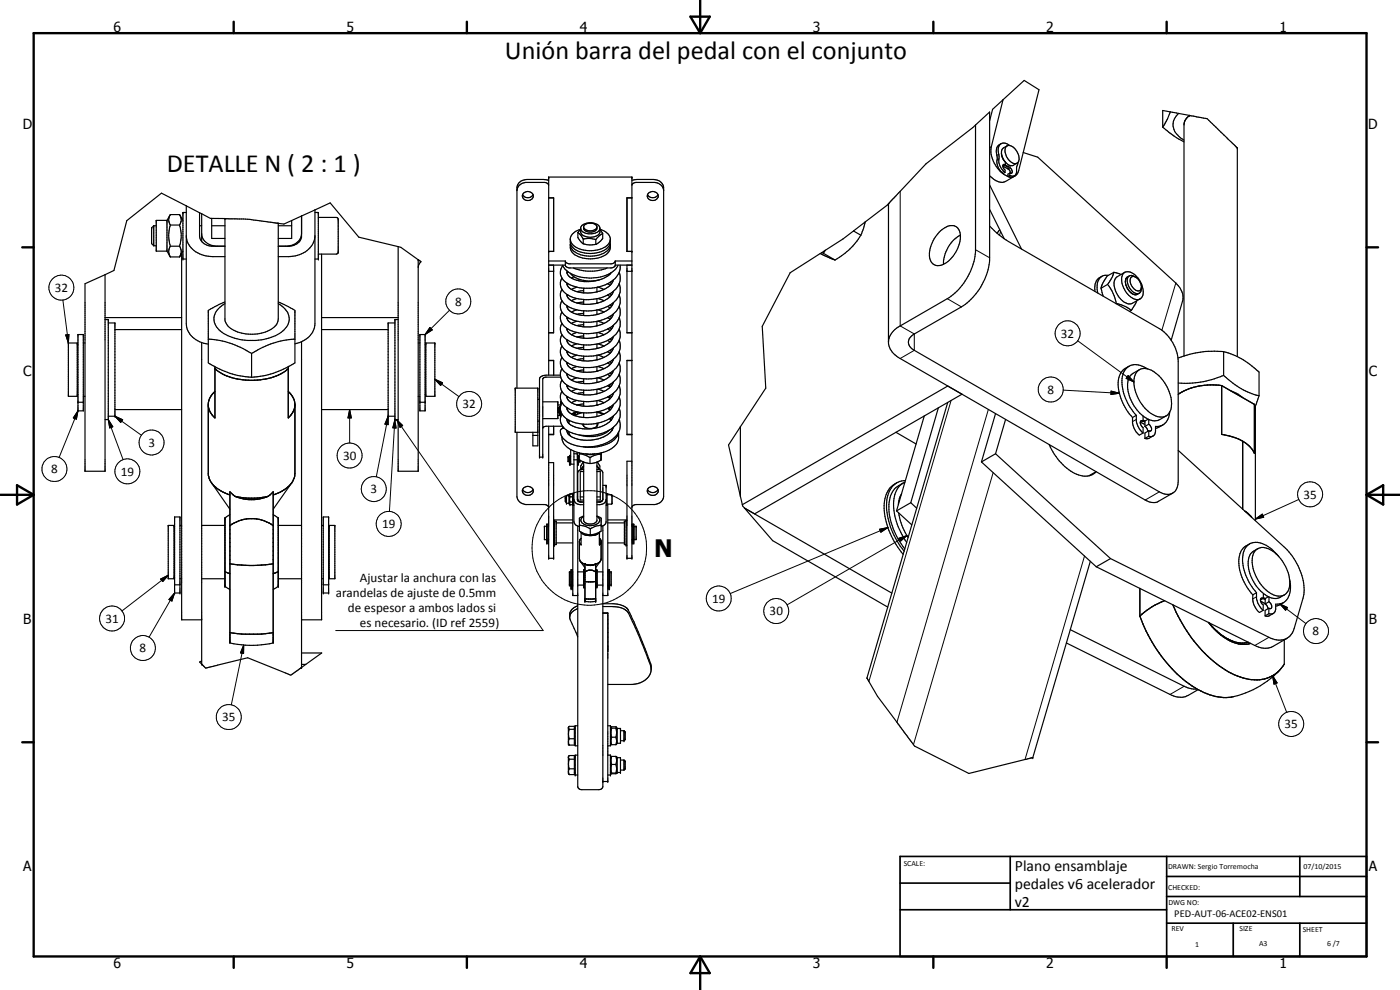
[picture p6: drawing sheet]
<svg xmlns="http://www.w3.org/2000/svg" width="420mm" height="297mm" viewBox="0 0 420 297" stroke-linecap="round" stroke-linejoin="round" font-family="sans-serif">
<defs><g id="words">
<g font-size="7.9">
<text x="151.5" y="17.7">Unión barra del pedal con el conjunto</text>
<text x="50" y="51.6">DETALLE N ( 2 : 1 )</text>
</g>
<text font-size="7.2" x="196.3" y="167">N</text>
<g font-size="4.7">
<text x="304.6" y="261.2">Plano ensamblaje</text>
<text x="304.6" y="266.6">pedales v6 acelerador</text>
<text x="304.6" y="272">v2</text>
</g>
<g font-size="4.2">
<text x="34" y="9.6">6</text>
<text x="104" y="9.6">5</text>
<text x="174" y="9.6">4</text>
<text x="244" y="9.6">3</text>
<text x="314" y="9.6">2</text>
<text x="384" y="9.6">1</text>
<text x="6.8" y="38.7">D</text>
<text x="410.6" y="38.7">D</text>
<text x="7" y="112.9">C</text>
<text x="410.8" y="112.9">C</text>
<text x="7" y="187.1">B</text>
<text x="410.8" y="187.1">B</text>
<text x="7" y="261.4">A</text>
<text x="410.8" y="261.4">A</text>
<text x="34" y="290.4">6</text>
<text x="104" y="290.4">5</text>
<text x="174" y="290.4">4</text>
<text x="244" y="290.4">3</text>
<text x="314" y="290.4">2</text>
<text x="384" y="290.4">1</text>
</g>
<g font-size="3.9">
<text x="16.5" y="87.6">32</text>
<text x="136.6" y="91.7">8</text>
<text x="318.4" y="101.3">32</text>
<text x="314.4" y="118.2">8</text>
<text x="138.8" y="122.5">32</text>
<text x="44.5" y="134.1">3</text>
<text x="102.9" y="138">30</text>
<text x="15.4" y="142">8</text>
<text x="36.3" y="142.7">19</text>
<text x="111.2" y="148">3</text>
<text x="391.2" y="149.6">35</text>
<text x="114.7" y="158.5">19</text>
<text x="100.8" y="179.1">arandelas de ajuste de 0.5mm</text>
<text x="108" y="174.6">Ajustar la anchura con las</text>
<text x="104.4" y="183.6">de espesor a ambos lados si</text>
<text x="213.7" y="180.8">19</text>
<text x="231" y="184.6">30</text>
<text x="31.7" y="186.9">31</text>
<text x="108" y="188.1">es necesario. (ID ref 2559)</text>
<text x="393.9" y="190.6">8</text>
<text x="41.9" y="195.7">8</text>
<text x="66.7" y="216.4">35</text>
<text x="385.5" y="218.5">35</text>
</g>
<text font-size="3.1" x="352.4" y="275.2">PED-AUT-06-ACE02-ENS01</text>
<g font-size="2.4">
<text x="271.2" y="259.7">SCALE:</text>
<text x="350.6" y="260.8">DRAWN: Sergio Torremocha</text>
<text x="391.2" y="260.6">07/10/2015</text>
<text x="350.6" y="267">CHECKED:</text>
<text x="350.6" y="271.4">DWG NO:</text>
<text x="351.6" y="279.3">REV</text>
<text x="372" y="279.4">SIZE</text>
<text x="391" y="279.6">SHEET</text>
<text x="358.7" y="284.1">1</text>
<text x="377.9" y="283.8">A3</text>
<text x="398.3" y="283.8">6 /7</text>
</g>
</g></defs>
<g fill="#000">
<circle cx="357" cy="34.6" r=".18"/>
<circle cx="164.7" cy="53.1" r=".18"/>
<circle cx="189.6" cy="53.1" r=".18"/>
<circle cx="302.5" cy="50.5" r=".18"/>
<circle cx="371.3" cy="44.4" r=".18"/>
<circle cx="45.5" cy="68.4" r=".18"/>
<circle cx="54.9" cy="63.8" r=".18"/>
<circle cx="54.9" cy="77.7" r=".18"/>
<circle cx="67.5" cy="65.6" r=".18"/>
<circle cx="95.5" cy="77.7" r=".18"/>
<circle cx="95.5" cy="63.8" r=".18"/>
<circle cx="101.5" cy="75.6" r=".18"/>
<circle cx="125.5" cy="77.9" r=".18"/>
<circle cx="164.7" cy="75.4" r=".18"/>
<circle cx="189.6" cy="75.4" r=".18"/>
<circle cx="266.6" cy="61.1" r=".18"/>
<circle cx="20.5" cy="102.9" r=".18"/>
<circle cx="23.2" cy="102.9" r=".18"/>
<circle cx="127.8" cy="102.9" r=".18"/>
<circle cx="130.5" cy="102.9" r=".18"/>
<circle cx="154.6" cy="116.5" r=".18"/>
<circle cx="161.4" cy="116.5" r=".18"/>
<circle cx="23.4" cy="120.7" r=".18"/>
<circle cx="25" cy="120.7" r=".18"/>
<circle cx="34.5" cy="124.9" r=".18"/>
<circle cx="116.5" cy="124.9" r=".18"/>
<circle cx="126" cy="120.7" r=".18"/>
<circle cx="127.6" cy="120.7" r=".18"/>
<circle cx="161.9" cy="137.2" r=".18"/>
<circle cx="162.9" cy="137.2" r=".18"/>
<circle cx="168.3" cy="120.6" r=".18"/>
<circle cx="170.5" cy="137" r=".18"/>
<circle cx="170.9" cy="137" r=".18"/>
<circle cx="170.9" cy="139.3" r=".18"/>
<circle cx="171.1" cy="139.3" r=".18"/>
<circle cx="172.4" cy="123.8" r=".18"/>
<circle cx="173.3" cy="136.1" r=".18"/>
<circle cx="173.4" cy="139.3" r=".18"/>
<circle cx="173.6" cy="139.3" r=".18"/>
<circle cx="173.6" cy="137" r=".18"/>
<circle cx="174" cy="138.5" r=".18"/>
<circle cx="180.5" cy="135.9" r=".18"/>
<circle cx="163.4" cy="157.9" r=".18"/>
<circle cx="164.1" cy="157.9" r=".18"/>
<circle cx="164.1" cy="157.3" r=".18"/>
<circle cx="164.5" cy="157.3" r=".18"/>
<circle cx="169.7" cy="149.3" r=".18"/>
<circle cx="170" cy="148.7" r=".18"/>
<circle cx="170" cy="151" r=".18"/>
<circle cx="170.8" cy="151" r=".18"/>
<circle cx="170.8" cy="148.7" r=".18"/>
<circle cx="171.1" cy="151.4" r=".18"/>
<circle cx="172" cy="148.1" r=".18"/>
<circle cx="181.9" cy="145.6" r=".18"/>
<circle cx="182.1" cy="148.1" r=".18"/>
<circle cx="183.7" cy="148.6" r=".18"/>
<circle cx="189.8" cy="157.3" r=".18"/>
<circle cx="190.2" cy="157.3" r=".18"/>
<circle cx="190.2" cy="157.9" r=".18"/>
<circle cx="190.9" cy="157.9" r=".18"/>
<circle cx="52.4" cy="177.9" r=".18"/>
<circle cx="54" cy="177.9" r=".18"/>
<circle cx="67.5" cy="175.9" r=".18"/>
<circle cx="83.5" cy="175.9" r=".18"/>
<circle cx="97" cy="177.9" r=".18"/>
<circle cx="98.6" cy="177.9" r=".18"/>
<circle cx="164.1" cy="163" r=".18"/>
<circle cx="164.5" cy="163" r=".18"/>
<circle cx="164.7" cy="167.5" r=".18"/>
<circle cx="166.1" cy="167.5" r=".18"/>
<circle cx="166.4" cy="163.6" r=".18"/>
<circle cx="170.9" cy="175.6" r=".18"/>
<circle cx="171.4" cy="175.6" r=".18"/>
<circle cx="171.4" cy="176.7" r=".18"/>
<circle cx="171.4" cy="176" r=".18"/>
<circle cx="171.8" cy="176.7" r=".18"/>
<circle cx="171.8" cy="176" r=".18"/>
<circle cx="175.2" cy="176.1" r=".18"/>
<circle cx="179.1" cy="176.1" r=".18"/>
<circle cx="182.5" cy="176" r=".18"/>
<circle cx="182.5" cy="176.7" r=".18"/>
<circle cx="182.9" cy="176.7" r=".18"/>
<circle cx="182.9" cy="176" r=".18"/>
<circle cx="183" cy="175.6" r=".18"/>
<circle cx="183.4" cy="175.6" r=".18"/>
<circle cx="187.9" cy="163.6" r=".18"/>
<circle cx="188.2" cy="167.5" r=".18"/>
<circle cx="189.6" cy="167.5" r=".18"/>
<circle cx="189.8" cy="163" r=".18"/>
<circle cx="190.2" cy="163" r=".18"/>
<circle cx="60.5" cy="199.3" r=".18"/>
<circle cx="175.5" cy="180.4" r=".18"/>
<circle cx="178.8" cy="180.4" r=".18"/>
<circle cx="90.5" cy="200.3" r=".18"/>
<circle cx="170.6" cy="218.3" r=".18"/>
<circle cx="185.2" cy="218.6" r=".18"/>
<circle cx="186.2" cy="218.6" r=".18"/>
<circle cx="187.6" cy="219.6" r=".18"/>
<circle cx="170.6" cy="223.3" r=".18"/>
<circle cx="170.6" cy="227.1" r=".18"/>
<circle cx="172.6" cy="232.5" r=".18"/>
<circle cx="172.6" cy="226.6" r=".18"/>
<circle cx="180.9" cy="234.5" r=".18"/>
<circle cx="182.4" cy="234.5" r=".18"/>
<circle cx="183.2" cy="226.6" r=".18"/>
<circle cx="183.2" cy="232.5" r=".18"/>
<circle cx="183.4" cy="232" r=".18"/>
<circle cx="183.4" cy="227" r=".18"/>
<circle cx="185.2" cy="231.8" r=".18"/>
<circle cx="186.2" cy="231.8" r=".18"/>
<circle cx="187.3" cy="222.2" r=".18"/>
<circle cx="310" cy="227.3" r=".18"/>
</g>
<g fill="none" stroke="#000" stroke-width=".35">
<path d="M292.8 37.5l-14.9 11.6-11.3 12M292.8 37.5l4.2-3.9v44.4a19.2 19.2 0 0 1-8.5 14.1l-14.1 8.1a2.6 2.6 0 0 0-1.8 2.5 2.6 2.6 0 0 0 1.8 2.4l73.5 42.5a4.1 4.1 0 0 0 4 .4M292.8 37.5v38.1a19.1 19.1 0 0 1-8.5 14l-14.1 8.2a6.1 6.1 0 0 0-3.6 4.6M297 36.2l.9-3.4 9.5-8.7 4.4 2.8-6.1 24.3a2.19 2.19 0 0 1-1.8 1.8M301 29.9l-3.5 14.1a8.8 8.8 0 0 0 5 8.9M348.9 38.1l3.4 2.7 3 1.8M351.2 33.6l-2.3-.5v5M351.2 33.6l2.5 .4M351.2 33.6l-.9 2.3-1.4 2.2M353.7 34l3.3 .6M353.7 34a4.3 4.3 0 0 0 .2 7l1.4 1M357 34.6l4.1 .8a2.07 2.07 0 0 1 2.2 1.2l8 7.8v62.6"/>
<path d="M357 34.6l-1.5 1.7-.2 1.2v69.3M156.8 58.4a1.82 1.82 0 0 0 3.2 0M157.3 57.8a1.53 1.53 0 0 1 2-.2 1.53 1.53 0 0 1 .4 2.1 1.56 1.56 0 0 1-2.1 .3 1.56 1.56 0 0 1-.6-2zM164.7 59.4h1.4v16h-1.4M164.7 59.4h1.4M164.7 54.1l-1.6-.3h-5a2.87 2.87 0 0 0-3 2.5v60.2M164.7 55.6l-.5-.6-.8-.3h-5.6a2.67 2.67 0 0 0-2.7 2.5M188.2 59.4h1.4M189.6 59.4h-1.4v16h1.4M189.6 55.6l.5-.6 .8-.3h5.6a2.67 2.67 0 0 1 2.7 2.5M189.6 54.1l1.6-.3h5a2.87 2.87 0 0 1 3 2.5v92.6a2.75 2.75 0 0 1-2.7 2.5h-5.6l-.8 .2-.5 .7M194.3 58.4a1.82 1.82 0 0 0 3.2 0"/>
<path d="M194.6 58a1.64 1.64 0 0 1 1.9-.5 1.64 1.64 0 0 1 1 1.8 1.67 1.67 0 0 1-1.9 .9 1.67 1.67 0 0 1-1.3-1.7zM297 55.5l9.6 19.2M297 52.7a4.8 4.8 0 0 0 4.5 1.9l3.1-1.8M300.4 43.1a2.84 2.84 0 0 0-1.2 3.9 5 5 0 0 0 1.9 5.1l.5-.4M300.6 46.1v.4M300.6 46.6l1.1 2.1M301 49.7l1.5 .8M301 49.7l.1 .6 .6 .8-.1 .6M301.5 49.5l1.1 .6M301.7 49.4l.9 .5M301.7 49.4l-.5-.1-.2 .4M301.7 49.4l-.6 .4-.1-.1"/>
<path d="M301.7 48.7v.7M301.8 48.7a2.15 2.15 0 0 0 3.4 .3M302 44a1.85 1.85 0 0 1 2.6 .6 3.4 3.4 0 0 1 .8 4.3 2.41 2.41 0 0 1-3.2-1.6l-.6-1.9zM302.2 43.8a2.6 2.6 0 0 0-.9 4.3l.5 .6M302.5 50.7l.6 .7 .1 .6M302.6 49.9l.5-.2v.6M302.6 49.9l-.1 .8M303.1 43.7a1.95 1.95 0 0 0-2.5-.7 1.95 1.95 0 0 0-1 2.4l.2 .9a7.3 7.3 0 0 0 .9 4.5l.9 .9M303.1 52.6l-.6 .4M303.1 51.9v.7M303.1 51.9l-.6 .3v.8M303.1 50.3a1.01 1.01 0 0 1 .3 1.7l-.3-.1"/>
<path d="M303.1 50.3l-.6 .4M304.5 52.7l-1 .5-1-.2M305.5 48.8l-.1 .6a2.86 2.86 0 0 0-.3 2.3 1.26 1.26 0 0 1-2 .9M307.1 45.8l4.3 1.4 41.5 37.7a5.5 5.5 0 0 1 2 5.5l-3.4 11.7M46.1 67.7v6M46.1 67.7l-.6 .7v4.7l.6 .6M46.1 73.7h.8M46.1 67.7h.8M50.1 66.1h-3.2v9.3h3.2M50.1 66.1v9.3M50.1 75.4l1 1.6M51.1 77v.1"/>
<path d="M51.1 64.4l-1 1.7M51.1 73.9h2.8M51.1 73.9l-.5 1.6 .5 1.6M51.1 67.5a10.2 10.2 0 0 0 0 6.4M51.1 67.5a2.67 2.67 0 0 1 0-3.1h2.8l.4 .8a2.85 2.85 0 0 1-.4 2.3M51.1 77.1h2.8M51.1 67.5h2.8M53.9 67.5a10.8 10.8 0 0 1 .4 4.7l-.4 1.7M53.9 73.9a2.91 2.91 0 0 1 .3 2.6l-.3 .6M53.9 64.4l1 1.7M54.5 76v110h6M54.9 75.4l-1 1.7"/>
<path d="M55.9 61.8l-7.4-3.8-10.5 8.2-3.8 15-2.7 1.2M55.9 61.8l4 2M55.9 61.8v35.4a6.9 6.9 0 0 0 6.6 6.1M55.9 70.8a7 7 0 0 0 7.3 6.2h4.3M55.9 63.8h-1v13.9h1M59.9 63.8l.6 .3M59.9 63.8v7a3.6 3.6 0 0 0 3.5 3.1h4.1M59.9 67.7h.6M60.5 64.1v8.3M60.5 64.1l2.6 1.4h.4M60.5 70.6a4.3 4.3 0 0 0 4.3 3.3M63.5 65.5v6h4"/>
<path d="M63.5 65.5l4 .1M63.5 67.7h4M67.5 65.6a67.9 67.9 0 0 1 13.7 1.1l2.3 .3M67.5 65.6v30.5a5.7 5.7 0 0 0 5 3.8 11.2 11.2 0 0 0 10.3-2.3l.7-1.9v-28.7M83.5 67h.1M83.5 67.7h4M87.5 66.2v5.3h-4M87.5 66.2l-2.3 1-1.7-.2M90.5 64.8v6.4a3.8 3.8 0 0 1-3.5 2.7h-3.5M90.5 64.8l-3 1.4M90.5 70.1a4.2 4.2 0 0 1-4.2 3.8M94.5 63l4.6-2.1 8.6 10.3 11.8 2.8"/>
<path d="M94.5 63l-4 1.8M94.5 63v34.2a6.8 6.8 0 0 1-6 6M94.5 70.8a7.3 7.3 0 0 1-8 6.2h-3M94.5 63.8h1v13.9h-1M95.5 65.2h5.4l.6 .5v10.1l-.6 .4h-5.4M96.5 76.2v109.8h-6M119.5 74v67.4h6v-63.5M119.5 74l.8 .2 5.2 3.7M125.5 77.9v.1M125.5 78l.9 .5-.7 .9-.2 .9M164.7 79.5h5M164.7 78.3h5"/>
<path d="M166.1 79.5v20.4h-1.4M168.9 79.5l.6 1.2 .8 .7M168.9 79.7a3.6 3.6 0 0 0 1.8 5.6l2.4 .8M169.7 78.3v1.2M169.7 78.3l.4 .6 .7 .3h12.7l.7-.3 .4-.6M169.7 79.5l.4 .6 .7 .3h12.7l.7-.3 .4-.6M171.1 71.9a4.4 4.4 0 0 0 4 3.1 7.5 7.5 0 0 0 7.7-2.1l.4-1M171.1 73.4a3.6 3.6 0 0 0 3.2 3.1 8.2 8.2 0 0 0 8.4-1.8l.5-1M171.2 73l-.1 .4M173.4 69.8v1.4l.8 1.2 .8 .8M173.4 69.8l1 .9 .6 1M174.3 68.8l-.9 1"/>
<path d="M174.5 67.8a3.9 3.9 0 0 1 5.4 .3l.1 1.7a3.6 3.6 0 0 1-4.4 1.1l-.9-.5-.4-.6v-1.6zM175 71.7l1.9-.2 1.9 .4M175 73.2l1.9 .3 1.9-.2M175 71.7v1.5M175.2 68.2a2.39 2.39 0 0 0 3.9 0M175.5 67.4l1.1-.4h1.1a1.35 1.35 0 0 1 1.5 1.3 1.35 1.35 0 0 1-1.6 1.3 1.79 1.79 0 0 1-2.4-1.6zM178.8 71.9v1.4M180 68.7a3.5 3.5 0 0 1 3 4.6 5.1 5.1 0 0 1-4.7 2.7 6.8 6.8 0 0 1-6.9-2.4 3.2 3.2 0 0 1 1.9-4.4l1-.5a3.7 3.7 0 0 0 5.5 .5l.2-.4M180 68.9l.9 1.2M180.9 70.1v1.4l-.8 .9-1.3 .9M180.9 70.1l-1 .6-1.1 1.2M183.1 73a3.5 3.5 0 0 1-3.1 4.3 8.1 8.1 0 0 1-8.4-1.7l-.4-1-.1-1.2"/>
<path d="M184.6 79.5h5M184.6 78.3h5M184.6 78.3v1.2M185.5 79.5a8.1 8.1 0 0 1-6.6 3.8 11.8 11.8 0 0 1-8.6-1.9M186.1 79.5a6.5 6.5 0 0 1-5.3 6.3l-3.4 .7h-2l-2.3-.4M188.2 79.5v20.4h1.4M246.2 76.1l-9.1 5.7-8.3 16.1 1 18.6-7.6 11.6M246.2 76.1l4.4 1.9M246.7 75.8l-.5 .3M246.7 75.8l.4 .2M247.1 76l3.5 2M247.7 75.1l-1 .7"/>
<path d="M247.7 75.1l-.6 .9M256.1 69.3l-3.1 2.4-5.3 3.4M256.1 69.3l2.2 1.3M258.3 70.6a20.5 20.5 0 0 1-7.7 7.4M259.7 66.6l-3.6 2.7M259.7 66.6l-1.4 4M266.6 61.1v41.8a6.2 6.2 0 0 0 3.6 4.7l73.5 42.4a4 4 0 0 0 4 .4l4.2-2.4M266.6 61.1l-6.9 5.5M282.3 69.3a4 4 0 0 1 4.8-1.2 5.5 5.5 0 0 1 .3 6.5 7.6 7.6 0 0 1-5.9 5.1 3.2 3.2 0 0 1-2.5-4.1 11.4 11.4 0 0 1 3.3-6.3zM288.2 70.5a10.2 10.2 0 0 0-5 8.8M297 67.8l2.8 2.6 2.9 2.1 45.2 26.1a12.3 12.3 0 0 1 5.7 9.8v35.9a4 4 0 0 1-1.7 3.7M297 62.8l4.4 8.9"/>
<path d="M300 69l-.7 1M25.5 85.1l6-2.7v59h-6zM31.5 95.3h23M31.5 95.9h1v30h-1M32.5 96.9h2v28h-2M34.5 98.9h20M67.5 91.1a5 5 0 0 0-3 6.1 8.9 8.9 0 0 0 6.6 4.4 16 16 0 0 0 14.2-2.7 4.3 4.3 0 0 0-.7-7.1l-1.1-.7M67.5 90.6l-5 2.5v15.8l1.4 .8a26.6 26.6 0 0 0 11.6 3.5M83.5 90.6l5 2.5v15.8a27 27 0 0 1-12.1 4.2l-.9 .1M96.5 95.3h23M96.5 98.9h20M118.5 96.9h-2v28h2"/>
<path d="M119.5 95.9h-1v30h1M164.7 99.8h1.4M164.7 81.4h1.4M168.6 86.8a3.7 3.7 0 0 0 2.1 5.3 13.7 13.7 0 0 0 11.6-.2M168.6 83.4a3.8 3.8 0 0 0 2.4 5.5l2.1 .7M168.6 90.2a3.7 3.7 0 0 0 2.1 5.3l2.4 .9M168.6 93.6a4.1 4.1 0 0 0 2.8 5.6l1.7 .5M168.6 97a3.8 3.8 0 0 0 2.4 5.4l2.1 .8M170.2 92.2l.3 .7 1 .7M170.2 88.3v.5M170.2 95.5a5.1 5.1 0 0 0 4.3 2.5h.7M170.2 98.6v.4"/>
<path d="M170.2 99a4.4 4.4 0 0 0 3.7 2.3l1.3 .2M170.2 95.2v.3M170.2 91.7v.5M170.2 88.8a4.4 4.4 0 0 0 3.7 2.3l1.3 .2M170.2 85v.3M170.2 85.3l.4 .9 .9 .6M170.2 81.9a5.1 5.1 0 0 0 4.5 2.5l1.9 .1 2.6-.3M170.2 81.4v.5M170.5 85.1l-.3 .2M170.5 88.5l-.3 .2M170.5 91.9l-.3 .2M170.5 95.3l-.3 .2"/>
<path d="M170.5 98.7l-.3 .2M170.6 81.7l-.4 .2M171.1 82a8.5 8.5 0 0 0 8.8 2M171.5 86.8l1.2 .6 2.5 .5M172.1 80.4a13.5 13.5 0 0 0 10.1 0M172.3 83.1l-.8 .3M173.1 99.7l-1.6 .8M173.1 96.4l-1.6 .6M173.1 93l-1.6 .6M173.1 89.6l-1.6 .6M173.1 86.1l-1.6 .7M174.2 83.9l-1.1 .2"/>
<path d="M175.2 84.1v.4M175.2 86.5v1.4M175.2 89.9v1.4M175.2 93.3v1.4M175.2 96.6v1.4M175.2 87.2l-2.1 .3M175.2 90.6l-2.1 .3M175.2 94l-2.1 .3M175.2 97.4l-2.1 .3M179.1 84.1v.1M179.1 86.2v1.3M179.1 89.6v1.4"/>
<path d="M179.1 93v1.4M179.1 96.4v1.4M179.1 99.8v1.4M179.1 87.5h.3M179.1 90.8l.3 .1M179.1 94.3h.3M179.1 97.7h.3M179.4 84.1h.1M179.4 99.7l1.9 .8M179.4 96.4l1.9 .6M179.4 93l1.9 .6M179.4 89.6l1.9 .6"/>
<path d="M179.4 86.1l1.9 .7M182.3 91.9l.8 .5M182.3 85.1l.8 .5M182.3 88.5l.8 .5M182.3 95.3l.8 .5M182.3 98.7l.8 .5M182.8 82.4l-.2 .3M183.1 82.2h.1M183.1 84.7l.4 .4M183.1 88.1a14.1 14.1 0 0 1-10 1.5M183.1 98.3a13.8 13.8 0 0 1-10 1.4M183.1 98.3l.4 .4"/>
<path d="M183.1 94.9l.4 .4M183.1 91.5l.4 .4M183.1 88.1l.4 .4M183.2 82.2l-.2 .1M183.2 82l-.6 .6-1.1 .8-2.3 .8M183.5 81.8l-.3 .4M184.1 84l-.9 1.5a9.7 9.7 0 0 1-6.3 2.4h-1.7M184.1 90.8a7.1 7.1 0 0 1-6.1 3.8h-3.5l-3-1M184.1 97.6a6.8 6.8 0 0 1-5.8 3.7l-3.1 .2M184.1 94.2l-.4 .9-.8 .9-1.7 1.1-2.9 .9h-3.1M184.1 87.4a6.7 6.7 0 0 1-5.8 3.7l-3.1 .2M185.8 81.7a5.3 5.3 0 0 1-2.7 6.4"/>
<path d="M185.8 85.1a5.3 5.3 0 0 1-3.1 6.6l-.4 .2M185.8 88.5a5.7 5.7 0 0 1-3.9 7 14.6 14.6 0 0 1-8.8 .9M185.8 91.9a5.1 5.1 0 0 1-2.7 6.4M185.8 95.3a5.4 5.4 0 0 1-2.7 6.4M185.8 98.7a5.3 5.3 0 0 1-3.1 6.6 14 14 0 0 1-9.6 1.3M188.2 99.8h1.4M188.2 81.4h1.4M330.4 86.5l.7 2.4M330.7 82.9a3.6 3.6 0 0 0-2.1 4.5M330.7 82.9a4.1 4.1 0 0 0-1.2 5M332.4 85.3a12.1 12.1 0 0 1 2.4 4.9l.2 .9M332.4 85.3l-2 1.2"/>
<path d="M332.6 82.6h-1.2l-.7 .3M334.3 81.7l-.6 1.6-1.3 2M334.3 81.7l2.2 .6M334.3 81.7l-2 1.1-1.1 1.6-.8 2.1M335 91.1l1.1 .3a7.9 7.9 0 0 1 3.4 1.7M335 91.1h-.1M337.1 82a2.77 2.77 0 0 1 4 .9 5.7 5.7 0 0 1 1.6 6.3 2.23 2.23 0 0 1-3.5-.3 5.7 5.7 0 0 1-2.1-6.9zM337.6 81.7l-2.3 1.3a3.1 3.1 0 0 0-.6 4 5.6 5.6 0 0 0 4.6 4.2l2.9-1.5M338.7 83l.2-.2a3.1 3.1 0 0 1 3.5 2.4 1.92 1.92 0 0 1-1 2.9 4 4 0 0 1-2.9-4.9zM338.9 82.8a1.92 1.92 0 0 0-1 2.8 3.3 3.3 0 0 0 3.3 2.8l.2-.1M339.5 93.1l-.5 .3M340.4 82.9l.5 .3"/>
<path d="M340.4 83a1.15 1.15 0 0 0-1.2 .4 1.15 1.15 0 0 0 0 1.3 2.89 2.89 0 0 0 2.8 2.5l.5-1M341.2 90.3l-1.7 2.8M341.9 88l-.5 .3M20.5 102.9h2.7v16h-2.7zM23.2 118.5h.2M23.2 103.3h.2M23.4 100.4h1.6v22.9h-1.6zM25 118.9h.5M25 102.9h.5M60.5 102.7v96.6M62.5 101.8a26.6 26.6 0 0 1 13 4.2M64.1 117.9l-1.2 1.6-.4 1.7"/>
<path d="M64.1 117.9l-1.2 1.8M64.5 110.7a19 19 0 0 0 16.1 2.8 13.8 13.8 0 0 0 5.9-2.8M64.5 110v15.4l-.4-.4M64.5 117.4l-.4 .5M75.5 106v7.2M86.5 110v15.4l1.4-1.8M88.5 101.8a26.1 26.1 0 0 0-13 4.2M90.5 102.5v97.8M125.5 118.9h.5M125.5 102.9h.5M126 100.4h1.6v22.9h-1.6zM127.6 118.5h.2"/>
<path d="M127.6 103.3h.2M127.8 102.9h2.7v16h-2.7zM161.4 119.8h.5M164.7 108.1h1.4v4.5M164.7 112.6v-59.5h24.9v114.4h-1.4v-29.1h1.4M164.7 108.2h1.4M168.2 112.6a5.1 5.1 0 0 0 4.5 4l.4 .2M168.2 112.6h-4.3l-1 .1-.9 .6-.1 23.9h1v-23.5l.8-.5h4.6M168.6 110.6l-.4 1.3v.7M168.6 117.4a3.5 3.5 0 0 0 1.4 4.8l1 .7 2.1 .7M168.6 100.5a3.7 3.7 0 0 0 2.1 5.2l2.4 .9M168.6 103.8a3.5 3.5 0 0 0 1.4 4.8l1 .7 2.1 .7"/>
<path d="M168.6 107.2a3.6 3.6 0 0 0 2.1 5.2l2.4 1M168.6 114a3.7 3.7 0 0 0 2.1 5.3l2.4 .8M170.2 102.4a3.6 3.6 0 0 0 2.5 2l2.5 .5M170.2 116a3.7 3.7 0 0 0 2.8 2l2.2 .4M170.2 119a3.3 3.3 0 0 0 3.1 2.5l1.9 .3M170.2 115.6v.4M170.2 112.1v.5M170.2 112.6l.4 .8 .9 .6a8.3 8.3 0 0 0 3.7 1.1M170.2 108.8v.3M170.2 109.1l.3 .8 1 .7M170.2 105.3v.4M170.2 105.7l.4 .9 .9 .6"/>
<path d="M170.2 101.9v.5M170.5 102.2l-.3 .1M170.5 105.5l-.3 .2M170.5 108.9l-.3 .2M170.5 112.3l-.3 .2M170.5 115.7l-.3 .2M170.5 119.1l-.3 .2M171.5 110.6l1.2 .6 2.5 .5M171.5 107.2l1.8 .7 1.9 .3M173.1 116.8l-1.6 .6M173.1 113.4l-1.6 .6M173.1 110l-1.6 .6"/>
<path d="M173.1 106.6l-1.6 .6M173.1 103.2l-1.6 .6M175.2 100.1v1.4M175.2 103.5v1.4M175.2 106.8v1.4M175.2 110.3v1.4M175.2 113.7v1.4M175.2 117.1v1.3M175.2 100.8l-2.1 .3M175.2 104.2l-2.1 .3M175.2 107.6l-2.1 .3M175.2 111l-2.1 .3"/>
<path d="M175.2 114.4l-2.1 .3M175.2 117.8l-2.1 .3M179.1 103.2v1.4M179.1 106.6v1.3M179.1 110v1.4M179.1 113.4v1.4M179.1 116.8v1.4M179.1 101l.3 .1M179.1 104.4l.3 .1M179.1 107.9h.3M179.1 111.3h.3M179.1 114.7h.3"/>
<path d="M179.1 118l.3 .1M179.4 116.8l1.9 .6M179.4 113.4l1.9 .6M179.4 110l1.9 .6M179.4 106.6l1.9 .6M179.4 103.2l1.9 .6M182.3 102.2a14.5 14.5 0 0 1-9.2 1M182.3 102.2l.8 .4M182.3 112.3a13.7 13.7 0 0 1-9.2 1.1M182.3 105.5l.8 .5M182.3 108.9l.8 .5M182.3 112.3l.8 .5"/>
<path d="M182.3 115.7l.8 .5M182.3 119.1l.8 .4M182.9 115.4v.6M182.9 118.8v.6M183.1 101.7l-.8 .5M183.1 108.5a14.1 14.1 0 0 1-10 1.5M183.1 118.7l.4 .4M183.1 115.3l.4 .4M183.1 111.9l.4 .4M183.1 108.5l.4 .4M183.1 105.1l.4 .4M183.1 101.7l.4 .5"/>
<path d="M183.5 102.1a8.9 8.9 0 0 1-6.6 2.8h-1.7M184.1 114.6a6.8 6.8 0 0 1-5.8 3.8h-3.1M184.1 111.2a6.9 6.9 0 0 1-6.2 3.8l-2.7 .1M184.1 118a7.3 7.3 0 0 1-6.5 3.8h-2.4M184.1 107.8l-1.2 1.8a10.6 10.6 0 0 1-6.7 2.1h-1M184.1 104.4l-1 1.6-1.9 1.3-3.3 .9h-2.7M184.1 101l-.6 1.1M185.8 112.3a5 5 0 0 1-2.3 6.1 13.4 13.4 0 0 1-10.4 1.7M185.8 119.1a5.3 5.3 0 0 1-3.1 6.6 13.2 13.2 0 0 1-12.7-.1 3.6 3.6 0 0 1-1.7-3.8M185.8 102.2a5.3 5.3 0 0 1-2.7 6.3M185.8 105.5a5.1 5.1 0 0 1-2.3 6.1l-1.2 .7M185.8 108.9a5.5 5.5 0 0 1-3.1 6.6 14.4 14.4 0 0 1-9.6 1.3"/>
<path d="M185.8 115.7a5.3 5.3 0 0 1-2.7 6.4M188.2 108.2h1.4M189.6 108.1h-1.4v22.3h1.4M338.5 110.1a6.2 6.2 0 0 0-1.7 6 16.1 16.1 0 0 0 4.2 8.5M342 110.9a4.2 4.2 0 0 0-1.7 4.3 11.1 11.1 0 0 0 7.6 9.9h1.3l.8-.3M342 110.9a4.9 4.9 0 0 1 5.4 1.5 12 12 0 0 1 4 10.3l-.6 1.3-.8 .8M342 110.9l-1.9 1.1a4.9 4.9 0 0 0-1.5 5.5 13 13 0 0 0 4.5 7.3M344.4 110.7a5.5 5.5 0 0 0-6.3-.4 5.5 5.5 0 0 0-2.5 5.8 16.2 16.2 0 0 0 4.3 9.2M366.6 115.7v14.6M366.6 115.7a18.7 18.7 0 0 0-13 2.6M366.6 115.7l9.9 5.6M367.2 105.5a28.4 28.4 0 0 0-13.7 1.9"/>
<path d="M367.2 105.5l4.1 1.5M367.2 112.6a23.3 23.3 0 0 0 10.7 6.1M367.2 112.6l-.5 .2a28.2 28.2 0 0 1-13.1 2.1M367.2 105.5v7.1M369.3 117.2l2.3 1.1 1.3 1M371.3 107l3.1 1.8 3.5 2.8v7.1M377.9 118.7l-1.2 3.4M23.4 120.7h1.6M34.5 122.9h20M62.5 121.7l.2 1.1M62.5 121.9l.1 .4M62.7 122.6l.7 1.5"/>
<path d="M62.7 120l-.2 .9v21.6a8 8 0 0 0 5.8 5.8l.7 .2M62.9 123.1l.5 1M63.4 124.1l.7 .9M88.1 123.3a4.9 4.9 0 0 0-1.6-5.9l1.7 2.3 .3 1.5v20.8a7.3 7.3 0 0 1-5.1 6l-1.4 .5M88.5 121.7l-.3 1.4-1.3 1.9M96.5 122.9h20M126 120.7h1.6M155.1 129.7v19.2a2.75 2.75 0 0 0 2.7 2.5h5.6l.8 .2 .5 .7M159.9 129.7v4.1h1.5v-17.3h-6.8v13.2h6.8M159.9 130.6h1.5M161.4 126.3h.5M162.9 120.6h4.5v5h-4.5"/>
<path d="M164.7 127.9v39.6h1.4v-28.7h-1.4M164.7 130.3h1.4M166.1 127.9v2.5h-1.4M167.4 121.5h.9M167.4 124.7h.9M167.9 122.3h.1M167.9 123.7h.1M167.9 122.3h-.4v1.5h.4M167.9 124.7v-2.8h.2v2.8M168.1 123.8h.2M168.1 122.3h.1M168.3 123.3v1.8"/>
<path d="M168.5 120.6h-.2v1.2M168.6 131.1a4.1 4.1 0 0 0 2.8 3.9 11.3 11.3 0 0 0 4.4 1.2M168.6 120.8l-.3 1M168.6 124.2l-.3 .9M168.7 128.6a1.75 1.75 0 0 0 0 2.5M168.9 127.9h-5l-.6 .1-.4 .5M168.9 128.1l-.2 .5M169.4 128.5l-.7 .1M170.2 125.7a3.4 3.4 0 0 0 3.1 2.6l1.5 .4h2.1a10.6 10.6 0 0 0 5.8-2l.7-.6M170.2 122.3v.5M170.2 122.8a3.6 3.6 0 0 0 2.5 2l2.5 .5M170.5 122.6l-.3 .1"/>
<path d="M170.6 129.5l.6 1.4M170.8 126.1l-.5 .3M170.9 137.1h.1M170.9 137h-.4v1.5h.4M170.9 126.2l-.2 .8M170.9 136.7h.2v2.6h-.2zM171.1 138.5h.2M171.1 137h.2M171.3 134.9v4.4h.9M172.2 136.1h1.1v13.8l.3 .6 1.6 .1M172.2 135.4v21.1l.6 1 1.1 .5M172.2 123.9l-.7 .3"/>
<path d="M172.2 123.9v.7M172.2 138h1.1M172.4 123.8v.8M172.4 124.7h.1M172.6 123.7v.9M172.7 123.7l-.5 .2M173 123.6v.2l-.4-.1M173.1 123.6l-.4 .1M173.1 120.1l-1.6 .7M173.3 138.5h.1M173.3 137h.1M173.4 123.6v.6"/>
<path d="M173.4 136.7h.2v2.6h-.2zM173.6 137.1h.1M173.9 136.1v1.9l1.2 .6M173.9 136.1l1.6 .4 1.6 .8M173.9 137h-.3v1.5M173.9 135.9v.2M174 138v.5h-.4M174.7 123.8l-2.2 .9M175.1 138.6l-.8 1.2v1M175.2 120.4v1.4M175.2 123.9v1.4M175.2 127.3v.6"/>
<path d="M175.2 138.6v17.7a2.38 2.38 0 0 0 3.1 .8l.8-.8v-17.7M175.2 121.2l-2.1 .3M175.2 139.7l-.9 1.1M175.2 139.9l-.7 1M175.8 136.2l1.4 .1M175.8 136.2l1 .2 1.7-.2M177.1 137.3v1.8M177.2 136.3v.1M179.1 120.2v1.4M179.1 123.6v1.4M179.1 127v.9M179.1 123.7l2 .6"/>
<path d="M179.1 121.5h.3M179.1 139.7l.9 1.1M179.1 139.9l.7 1M179.1 123.6h.1M179.3 138.6l.7 1.2v1M179.4 127a1.52 1.52 0 0 1-1.8 1.6 2.1 2.1 0 0 1-2.7-1.3M179.4 123.6l1.9 .6M179.4 120.1l1.9 .7M180.4 136.3a6.3 6.3 0 0 0-3.3 1M180.4 135.9v2.1a5.6 5.6 0 0 1-5.3 .6M180.5 135.9l-.1 1.8M182.3 122.6a14.6 14.6 0 0 1-9.2 1"/>
<path d="M182.3 122.6l.4 .1M182.9 129a9.2 9.2 0 0 1-9 1.5M182.9 122.2v.6l.2 .2-.7-.5M183 125.6l.3 .6M183.1 122.1l-.8 .5M183.1 125.5l.4 .4M183.1 122.1l.4 .5M183.2 125.9l.2 .1M183.4 125.8v.2M183.7 128.5v.7M184.1 128.2l-.3 .7a9.7 9.7 0 0 1-9.3 3.1l-1.5-.3a3.2 3.2 0 0 1-2.9-2.6M184.1 124.8l-.7 1.3"/>
<path d="M184.1 121.4l-.4 .9a9.8 9.8 0 0 1-8.5 3M185.6 129.7a5.6 5.6 0 0 1-4.4 3.9l-2.7 .6-3.5-.2M185.7 129.7a5.4 5.4 0 0 1-4.5 6l-4 .6M185.7 129.6a10.3 10.3 0 0 1-9.1 4.5 10 10 0 0 1-7.7-2.7l-.2-.3M185.8 122.6a5.3 5.3 0 0 1-3.1 6.5 13 13 0 0 1-13-.3 3.7 3.7 0 0 1-1.4-3.7M185.8 125.9a4.6 4.6 0 0 1-.1 3.7M188.2 130.3h1.4M222.2 128.1l-3.6 5.4 3.6 15.4M222.2 128.1v20.8M268.9 129.7l6 3.5M277.4 124.8l-8.3 28.5M281.6 122.3l-8.3 28.5"/>
<path d="M284.4 120.7l-24.2 82.8M294.5 138.6l34.5 31.5M298.8 124.1l-4.3 14.5M298.8 136.1l34.5 31.5M298.8 136.1l-4.3 2.5M301.8 125.9l-3 10.2M314.9 133.4a16.2 16.2 0 0 0 9.4 9.3 4.5 4.5 0 0 0 4.7-1.2l-2.2 1.2M339.9 125.3v1.6a5.9 5.9 0 0 0 2 3.7l1.2-.7M341 124.6v1.6a6.2 6.2 0 0 0 2.1 3.7M341 124.6l-1.1 .7M342.3 126.7l1.3 .6M343 126.4l.6 .3"/>
<path d="M343.1 126.1l.5 .2M343.1 124.8v1.5M343.1 126.3l-.4-.1a1.18 1.18 0 0 0-.5 1.2 1.18 1.18 0 0 0 .9 .9v1.6M343.1 126.3l-.9 .5M343.6 126.3v1.6M343.6 127.9l.7 .8 .2 .7M344.6 125.8l-1 .5M344.8 130.9l-1.2 .6M344.8 129.2l-1.2 .7v1.6M344.8 125.9v1.4M344.8 129.2v1.7M344.8 127.3a1.63 1.63 0 0 1 .6 2l-.6-.1"/>
<path d="M344.8 127.3l-1.2 .6M346 130.8a2.48 2.48 0 0 1-2.1 .8l-.3-.1M349 127.5l-2.2 1.1M350 124.8l-1.9 1.1a4.5 4.5 0 0 1-5-1.1M351.1 123.6a4.1 4.1 0 0 1-4.3 4.3v1.6a1.43 1.43 0 0 1-2 1.4M353.6 135.1l31.7 28.9a17.9 17.9 0 0 1 5.9 14.9l-2.8 9.7a4.9 4.9 0 0 1-7.6 2.6l-47.5-23.6M366.6 130.3l3.8 .9 2.5 1.2M366.6 130.3l4 1M371.3 131.6l3 1.7M372.9 132.4l2.3 1.8 1.3 1.8M372.9 132.4v20.4M374.5 133.5l1.2 1.2 .8 1.3"/>
<path d="M376.5 121.3l.3 1.3v33.6M376.5 121.3v14.7M50.5 157.6h1.7v16.1h-1.7zM52.2 158h.2M52.4 155.1h1.6v22.8h-1.6zM54 157.6h.5M60.5 157.6h7M63.4 144.8l5.6 8M69 154.4l-1.5 1v20.5l1.5 1M69 157.7a10.9 10.9 0 0 1 13 0M70.5 148.9l2.5 .8M70.5 148.9l-1.5-1.3v45.3a29.5 29.5 0 0 0 13 0v-45.3l-1.5 1.3"/>
<path d="M70.5 148.9a22.2 22.2 0 0 0 10 0M70.5 148.9l2.5 .7M73 149.6l1.7 .3 3.3-.3M73 149.7l1.9 .2M78 149.7l-1.9 .2M80.5 148.9l-2.5 .7M80.5 148.9l-2.5 .8M82 154.4l1.5 1v20.5l-1.5 1M83.5 157.6h7M87.6 144.8l-5.6 8M96.5 157.6h.5M97 155.1h1.6v22.8h-1.6z"/>
<path d="M98.6 158h.2M98.8 157.6h1.7v16.1h-1.7zM156.8 146.9a1.78 1.78 0 0 0 3.2 0M157 146.5a1.65 1.65 0 0 1 2-.5 1.65 1.65 0 0 1 1 1.7 1.61 1.61 0 0 1-2 1 1.61 1.61 0 0 1-1.1-2zM164.1 158h.1M164.1 157.9h-.7v4h.7M164.1 157.3h.4v5.7h-.4zM164.5 157.9h.2M166.1 156h5.8M166.1 156.1h.3v7.5h-.3M166.4 156.4h.5v7h-.5M166.9 156.9h5"/>
<path d="M169.8 149.1l-.1 .2 .1 1.3M169.8 150.6h.2M169.8 149.1v1.5M169.8 149.1h.2M170.8 148.7h-.8v2.3h.8M170.8 148.7v2.3M170.8 151l.3 .4M171.1 151.4h.7M171.1 150.6h.6M171.1 149.1h.6M171.1 150.6v.8M171.1 148.3v.8"/>
<path d="M171.1 149.1v1.5M171.1 148.3l-.3 .4M171.1 148.3h.6M171.7 150.6l.2 28.1h1.5M171.7 148.3v.8M171.7 149.1v1.5M171.8 148.3l.2 .4M171.8 151.3l-.1 .1M172 151l-.2 .4M172.2 149.9a2.2 2.2 0 0 0 3 1.5M172.2 148.1h-.2v3.5h.2M173.3 149.1h.1"/>
<path d="M173.4 149.7l.3 .6 .6 .3M173.9 157.6l1.3 .2 2 .9M174.1 149.1h1.1M174.3 140.8v.1M174.3 140.9l-.4 .2-.5 .8v8.4M174.4 159.6a5.2 5.2 0 0 0 5.5 0M174.4 159.8a4.7 4.7 0 0 0 5.5 0M174.4 159.7v3.8M175.2 154.8l-1.3 .6v4l.5 .2M175.2 141.5h-1.1v8.5h1.1M175.2 140.9h-.9M175.2 154.9a1.27 1.27 0 0 0-.9 1.4 1.27 1.27 0 0 0 1.2 1.1 3.9 3.9 0 0 0 4.4-.9v-.8l-.8-.8"/>
<path d="M177.2 158.7v1.7M179.1 154.8l1.3 .6v4l-.5 .2M179.1 141.5h1.1v8.5h-1.1M179.1 140.9h.9M179.1 149.1h1.1M179.9 159.7v3.8M180 140.9l.5 .2 .4 .8v8M180 140.8v.1M180.4 157.6a6.4 6.4 0 0 0-3.2 1.1M180.9 149.9l-.9 .7M180.9 157.8v78.2l-.3 .6-.9 .3h-5.4l-.6-.3-.3-.6v-78.1M180.9 149.7l-.4 .8-1.4 .1"/>
<path d="M180.9 145.6h1v11.1l-.4 .7-1.1 .6M181.9 150.1l-.1 .3a2.35 2.35 0 0 1-2.7 1M181.9 148.1h.2v3.5h-.2M182.1 148.5h1.5v2.7M182.4 156h5.8M182.4 151.3v27.4h-1.5M182.4 156.9h5M183.6 151.2l-1.5 .1M183.6 151.2h.1M187.9 156.4h-.5v7h.5M188.2 156.1h-.3v7.5h.3M189.6 157.9h.2"/>
<path d="M189.8 157.3h.4v5.7h-.4zM190.2 158h.1M190.2 157.9h.7v4h-.7zM194.3 146.9a1.78 1.78 0 0 0 3.2 0M194.6 146.5a1.64 1.64 0 0 1 1.9-.5 1.64 1.64 0 0 1 1 1.7 1.67 1.67 0 0 1-1.9 .9 1.67 1.67 0 0 1-1.3-1.6zM222.2 148.9l.6 2.5M222.8 151.4l.1 .4 9 10.4 34.5 20M222.8 151.4l61.6-35.6 4.3 2.5-62.2 35.9-3.1-1.8 44.3 25.6M269.1 153.3l4.5 4.2M269.1 144.9a7.8 7.8 0 0 0-3.7 8.4 23.6 23.6 0 0 0 5.6 13M269.7 153.9a18.8 18.8 0 0 0 2.8 7.4M270.6 148.1l-.7 1.5-.3 1.8"/>
<path d="M271 144.9a7.2 7.2 0 0 0-4.2 7.9 22 22 0 0 0 4.8 11.9M271.6 144.7a7 7 0 0 0-3.4 7 21 21 0 0 0 3.9 11M271.7 144.2a5.6 5.6 0 0 0-5.4 5.2 21.3 21.3 0 0 0 5 16M273.3 150.8l1.8 1.7M273.3 150.8l-4.2 2.5M373.6 153.3l2.1 1.9M52.2 173.3h.2M52.4 175.5h1.6M54 173.7h.5M60.5 173.7h7M67.5 171.5l1.5 .6M69 169.2a41.5 41.5 0 0 0 13 0"/>
<path d="M83.5 171.5l-1.5 .6M83.5 173.7h7M96.5 173.7h.5M97 175.5h1.6M98.6 173.3h.2M164.1 161.8h.1M164.1 162.3h.4M164.5 161.9h.2M166.9 162.9h5M171.4 171.6h-.5v4h.5M171.4 175.5h.1M171.4 171.7h.1"/>
<path d="M171.4 170.9h.4v5.8h-.4zM171.4 176h.4M171.8 175.6h.1M171.8 171.6h.1M173.4 175.6h1.8M173.4 171.6h1.8M173.9 162.9l.5 .6M174.1 162l-.2 .4v5.3l.2 .7M174.1 168.4l1.4 .9M174.1 168.4l1.4 1.9M174.2 161.7a1.21 1.21 0 0 0 .2 1.8M174.2 161.7l-.1 .2"/>
<path d="M174.4 161.5l-.2 .2M175.2 175l.3 .2M175.5 170.8l-.3 .2v5.1l.3 .3M175.5 171.6a2.59 2.59 0 0 1 3.3 0M175.5 174.5h3.3M175.5 179.6h3.3M175.9 169.4l1.3 .3M175.9 169.4l-.4-.3v11.3l1.7 .2 1.6-.2v-11.3l-.4 .3M175.9 169.4h2.5M178.4 169.4l-1.2 .3M178.8 170.8l.3 .2v5.1l-.3 .3M179.1 175l-.3 .2"/>
<path d="M179.1 175.6h1.8M179.1 171.6h1.8M180.2 168.4l-1.4 .9M180.2 168.4l-1.4 1.9M180.2 161.9l-.3-.4a1.19 1.19 0 0 1 0 2M180.2 162l.2 .4v5.3l-.2 .7M180.4 162.6l-.5 .9M182.4 162.9h5M182.4 175.6h.1M182.4 171.6h.1M182.5 170.9h.4v5.8h-.4zM182.5 176h.4"/>
<path d="M182.9 175.5h.1M182.9 171.7h.1M183 171.6h.4v4h-.4M189.6 161.9h.2M189.8 162.3h.4M190.2 161.8h.1M327.2 168.4l-17.2 58.9-19.2 4.8-16.3-8.2-5-6.7a67.3 67.3 0 0 1-8.9-13l-.4-.7M329 170.1l47.6 23.6a5.9 5.9 0 0 0 5.4 .3l4.2-2.5M333.3 167.6l-4.3 2.5M342.1 176.5v8.4M375 163.2a5.9 5.9 0 0 0-1.9 6.5 17.3 17.3 0 0 0 4 8.1M375 163.2a5.6 5.6 0 0 0-3.2 6.5 16.1 16.1 0 0 0 4.2 8.8"/>
<path d="M375 163.2a6 6 0 0 1 6.7 1.6l2 2.1M376 178.5a5.8 5.8 0 0 0 2 5.3l1.1-.7M376.8 165.1a3.6 3.6 0 0 1 4.7 0 11.8 11.8 0 0 1 5.4 11.4 3.4 3.4 0 0 1-5.6 1.6 12.3 12.3 0 0 1-5.4-11l.2-.9zM377.1 177.8v1.6a5.7 5.7 0 0 0 2 3.7M377.1 177.8l-1.1 .7M377.4 164.6a4.8 4.8 0 0 0-2.6 6.2 10.9 10.9 0 0 0 7.4 8.7h1.3l1.9-1M379 179.6l.7 .3M379.1 179.3l.6 .3M379.1 179.5h-.5a1.35 1.35 0 0 0 .5 2v1.6M379.1 179.5l-.8 .5M379.2 178.1l-.1 1.4M379.7 179.6v1.6"/>
<path d="M380.7 179l-1 .6M380.9 179.1l-.1 1.5M387 173.8a6.3 6.3 0 0 1-1.9 7l-2.2 .5v1.5a1.45 1.45 0 0 1-2.1 1.3M60.5 198.3l-.6 .3 1.8 1.8 12.6-3 13 5.2 3.2-2.3M69 189.8a42.3 42.3 0 0 0 13 0M90.5 195.9h6.1l-4.8 3.4M90.5 199.3h1.3M91.8 199.3l-1.3 1M173.4 181.7l-1.8 1.2-.6 1.3a4.4 4.4 0 0 0 .7 3.1l1.7 3.8M173.4 182.6a3.2 3.2 0 0 0-2.4 2.5M180.9 183.9h1.5v50.6h-1.5M180.9 184h1.5"/>
<path d="M180.9 181.1h3.3a7.2 7.2 0 0 1 3.6 1.1l.3 .3a17.3 17.3 0 0 1 2.6 5.1l4.5 11.4 .2 1.8M180.9 182h2.9a5.4 5.4 0 0 1 4.7 1.8l3.4 7.4 2.5 6.3a5.4 5.4 0 0 1 .7 4.7l-1.4 1.8-2.2 1.1-1.7 .3h-7.4M182.4 184.7v10.8M182.4 194.7h.1M320 192.9l31.1 15.5a5.6 5.6 0 0 0 5.5 .3l3-1.8M321.2 188.9l34.2 17 2.3 .8h1.5M342.1 184.9a42.6 42.6 0 0 0 17.4 22 15.1 15.1 0 0 0 15.5 .5 29 29 0 0 0 9.1-6.4M349.5 180.2l-3.7 1.8-3.7 2.9M352 181.5a39.7 39.7 0 0 0 18.4 20.9 13 13 0 0 0 11.3 .5l1.8-1.3M362.7 186.7l1.1 1.5 2.6 2.3M362.9 186.9a15.5 15.5 0 0 0 9.5 6.1l2.2-.3M363.3 187.5l1.1 1.3"/>
<path d="M365.1 189.4l2.7 2.1M367 191l2.8 1.6M368.4 191.9l1.3 .7M369.7 192.6l.7 .2M370.4 192.8l2.6 .5M370.4 192.8l1.4 .4M373 193.3h.6M374.8 193.2l-1.2 .1M374.8 193.2l-.6 .1M375.3 193l-.5 .2M378.3 180.4l1.4 .7M379.7 181.2l.7 .7 .1 .8"/>
<path d="M380.8 184.1l-1.1 .7M380.8 182.5l-1.1 .6v1.7M380.8 182.5v1.6M380.8 180.6a1.39 1.39 0 0 1 .5 2l-.5-.1M380.8 180.6l-1.1 .6M382.1 184.1l-1.6 .8-.8-.1M385.2 180.8l-1.5 .9-.8 .2M385.4 192v7.3l-1.4 1.8M170.6 218.5l.2-.6h1.6v5.7h-1.6M170.6 218.2v5.1l.2 .3M170.6 219.9v.7M170.6 218.6l.2 .2"/>
<path d="M170.8 218.8l-.2 .8M170.8 218.8h1.6M172.4 218.6h.2M173.4 217.8h-.8v6h.8M182.4 217.8h.8v6h-.8M183.4 218.2l1.4-.1 .4 .5M183.4 218.2l.2 .3M183.4 218.2l-.2 .4M183.6 218.5l-.2 1 .2 1.7M183.6 218.5h1.2M184.8 218.5l.3 1.3-.3 1.4M185.1 218.3l-.3 .2"/>
<path d="M185.2 218.6h1v4.4h-1M185.2 218.6v4.4M186.2 219.2h1.1M187.3 219.2v3M187.3 219.2l.3 .4v2.4l-.3 .2M260.2 203.5h.1M170.6 222.4v.4M170.6 227v5.1l.2 .3M170.6 223.1l.2 .5M170.6 220.9l.2 .8M170.6 227.4l.2-.7h1.6v5.7h-1.6M170.6 228.9v.7"/>
<path d="M170.6 227.5l.2 .3M170.6 231.3v.5M170.6 229.9l.2 .8M170.6 231.9l.2 .5M170.8 221.7l-.2 .5M170.8 221.7h1.6M170.8 227.8l-.2 .8M170.8 230.7l-.2 .4M170.8 227.8h1.6M170.8 230.7h1.6M172.4 227.4h.2M172.4 231.7h.2"/>
<path d="M172.4 222.9h.2M173.4 226.6h-.8v5.9h.8M182.4 226.6h.8v5.9h-.8M183.2 223l.4 .4M183.2 231.8l.2 .3M183.4 232v.1M183.4 232h.1M183.4 232.1h1.6M183.6 221.2l-.2 .8 .2 1.4M183.6 226.9l-.2 1 .2 1.5M183.6 229.4l-.2 1 .2 1.5M183.6 221.2h1.2"/>
<path d="M183.6 223.4h1.2M183.6 226.9l-.4 .4M183.6 226.9h1.2M183.6 231.9l-.2 .1M183.6 229.4h1.2M183.6 231.9h1.2M184.8 221.2l.3 1.1-.3 1.1M184.8 226.9l.4 .4M184.8 226.9l.3 1.3-.3 1.2M184.8 229.4l.3 1.3-.3 1.2M184.8 231.9l.2 .1M185 223.3h.1"/>
<path d="M185 223.3l-.2 .1M185.2 227.3h1v4.5h-1M185.2 227.3v4.5M185.2 223l-.2 .3M185.2 231.8l-.2 .2M186.2 222.2h1.1M186.2 228h1.1M186.2 231.1h1.1M187.3 228v3.1M187.3 228l.3 .3v2.5l-.3 .3"/>
</g>
<g fill="none" stroke="#000" stroke-width=".3">
<path d="M357 34.6l-1.2 1.3-.5 1.6M270.2 57.4v40.4l4.2 2.4v4.9l-4.2 2.5M297.5 44l-.5 .3M299.8 46.3l-.6 .3M299.8 47.7l-.6 .3M301.3 51.4l-.6 .4M303.3 52.7l-.5 .4M292.8 74.9l4.2 2.4M300.3 69.4l-.3 1.2M18.9 90l1.6 12.9M129 98.3l.7 .7-2.1 1.4zM134.9 93.1l-7.3 7.3"/>
<path d="M284.3 89.6l4.2 2.5M338.4 83.1a2.54 2.54 0 0 0-.1 3.3 2.59 2.59 0 0 0 3.1 1.9M352.9 84.9l-4.2 14.2M19.7 100.5l1-.1-.2 2.5zM130.5 113.8l2.3 1.1-.6 .8zM130.5 113.8l7.2 5.2M319.1 117.1l16.8 .9M323.4 102.2l16.9 12.4M333.4 117.3l2.5 .7-2.5 .4zM338.6 112.7l1.7 1.9-2.3-1.1zM23.4 123.3l-.5 2.5-.9-.4zM23.4 123.3l-5.7 14"/>
<path d="M32.5 125.9l1.4 2.2-1 .3zM32.5 125.9l4.4 12M34.5 124.9l2.3 1-.6 .8zM34.5 124.9l7.9 5.7M104.9 122.9l.5 2.5h-1zM104.9 122.9v10M116.5 124.9v2.5l-1-.1zM116.5 124.9l-3.6 18.1M118.3 126.7l-.4 1.7h1l-.2-1.2M118.4 126.9l-1.5 26.6M118.5 125.9l.4 2.5h-1zM118.5 125.9v.5"/>
<path d="M118.5 125.9l.1 .4M118.5 125.9l-.1 .6M119 125.9l1.9 1.8-.9 .5zM119.1 126h.1M119.5 126.4l1.4 1.3-.9 .5-.5-1.3M119.5 126.5l43.5 62.7h-62.3M285.4 120.1l-24.6 84.4M296.6 122.9l-27.4 93.8M341 125.9l-1.1 .6M264 158.8l2.5-.5-2.1 1.4zM266.5 158.3l-47.4 19.8M298.1 141.8l-24 81.6"/>
<path d="M347.9 147.6l-4.2 2.4M376.8 155.7l2-1.4 .5 .9zM389.8 149.9l-13 5.8M48.2 173.7l2.3-1.1-1.7 1.9zM50.5 172.6l-13.9 10.7M52.4 177.9l-.8 2.4-.9-.4zM52.4 177.9l-7.7 13.3M269.8 161.5l2.4-.8-1.9 1.6zM272.2 160.7l-36 20.8M325.5 166.8l-17.9 61.1M377.1 179.1l-1.1 .6M73.1 193.5v2.6l-.9-.2z"/>
<path d="M73.1 193.5l-3.7 18M380.8 191.2l-4.2 2.5M384.1 181.2l2.3 1.1-.6 .8zM384.1 181.2l7.9 5.9M355.4 205.9l-4.3 2.5M381.9 202.7l1.4 2.2-1 .4zM381.9 202.7l4.3 11"/>
<circle cx="18.4" cy="86.3" r="3.7"/>
<circle cx="137.5" cy="90.5" r="3.8"/>
<circle cx="315.3" cy="116.9" r="3.7"/>
<circle cx="320.4" cy="100" r="3.8"/>
<circle cx="45.5" cy="132.8" r="3.8"/>
<circle cx="104.9" cy="136.7" r="3.8"/>
<circle cx="140.8" cy="121.2" r="3.7"/>
<circle cx="16.3" cy="140.7" r="3.8"/>
<circle cx="38.2" cy="141.4" r="3.7"/>
<circle cx="112.2" cy="146.7" r="3.8"/>
<circle cx="116.6" cy="157.2" r="3.7"/>
<circle cx="393.2" cy="148.3" r="3.8"/>
<circle cx="176.9" cy="164.4" r="17.2"/>
<circle cx="215.7" cy="179.6" r="3.7"/>
<circle cx="33.6" cy="185.6" r="3.8"/>
<circle cx="42.9" cy="194.4" r="3.7"/>
<circle cx="232.9" cy="183.3" r="3.8"/>
<circle cx="394.9" cy="189.3" r="3.8"/>
<circle cx="68.6" cy="215.1" r="3.8"/>
<circle cx="387.5" cy="217.2" r="3.7"/>
</g>
<g fill="none" stroke="#000" stroke-width=".71">
<path d="M10.1 9.9h400v277.1h-400zM70.1 6.5v3.4M140.1 6.5v3.4M207.2 5h5.8l-2.9 4.9zM210.1 0v9.9M280.1 6.5v3.4M350.1 6.5v3.4M6.7 74.2h3.4M410.1 74.2h3.5M.1 148.5h10M5.1 145.6l5 2.9-5 2.9zM410.1 148.5h10"/>
<path d="M410.1 148.5l5-2.9v5.8zM6.7 222.7h3.4M410.1 222.7h3.5M70.1 287v3.4M140.1 287v3.4M210.1 287v10M210.1 287l2.9 5h-5.8zM280.1 287v3.4M350.1 287v3.4"/>
</g>
<path d="M270.1 257h140v30h-140zM303.2 257v16M350.1 257v30M390.1 257v12M270.1 265h33.1M270.1 273h80M350.1 277h60M350.1 269h60M350.1 263h60M370.1 277v10M390.1 277v10" fill="none" stroke="#000" stroke-width=".51"/>
<g fill="#000">
<path d="M129 98.3l.7 .7-2.1 1.4zM19.7 100.5l1-.1-.2 2.5zM130.5 113.8l2.3 1.1-.6 .8zM333.4 117.3l2.5 .7-2.5 .4zM338.6 112.7l1.7 1.9-2.3-1.1zM23.4 123.3l-.5 2.5-.9-.4zM32.5 125.9l1.4 2.2-1 .3zM34.5 124.9l2.3 1-.6 .8zM104.9 122.9l.5 2.5h-1zM116.5 124.9v2.5l-1-.1zM118.5 125.9l.4 2.5h-1zM119 125.9l1.9 1.8-.9 .5z"/>
<path d="M264 158.8l2.5-.5-2.1 1.4zM376.8 155.7l2-1.4 .5 .9zM48.2 173.7l2.3-1.1-1.7 1.9zM269.8 161.5l2.4-.8-1.9 1.6zM52.4 177.9l-.8 2.4-.9-.4zM73.1 193.5v2.6l-.9-.2zM384.1 181.2l2.3 1.1-.6 .8zM381.9 202.7l1.4 2.2-1 .4z"/>
</g>
<use href="#words"/>
</svg>
